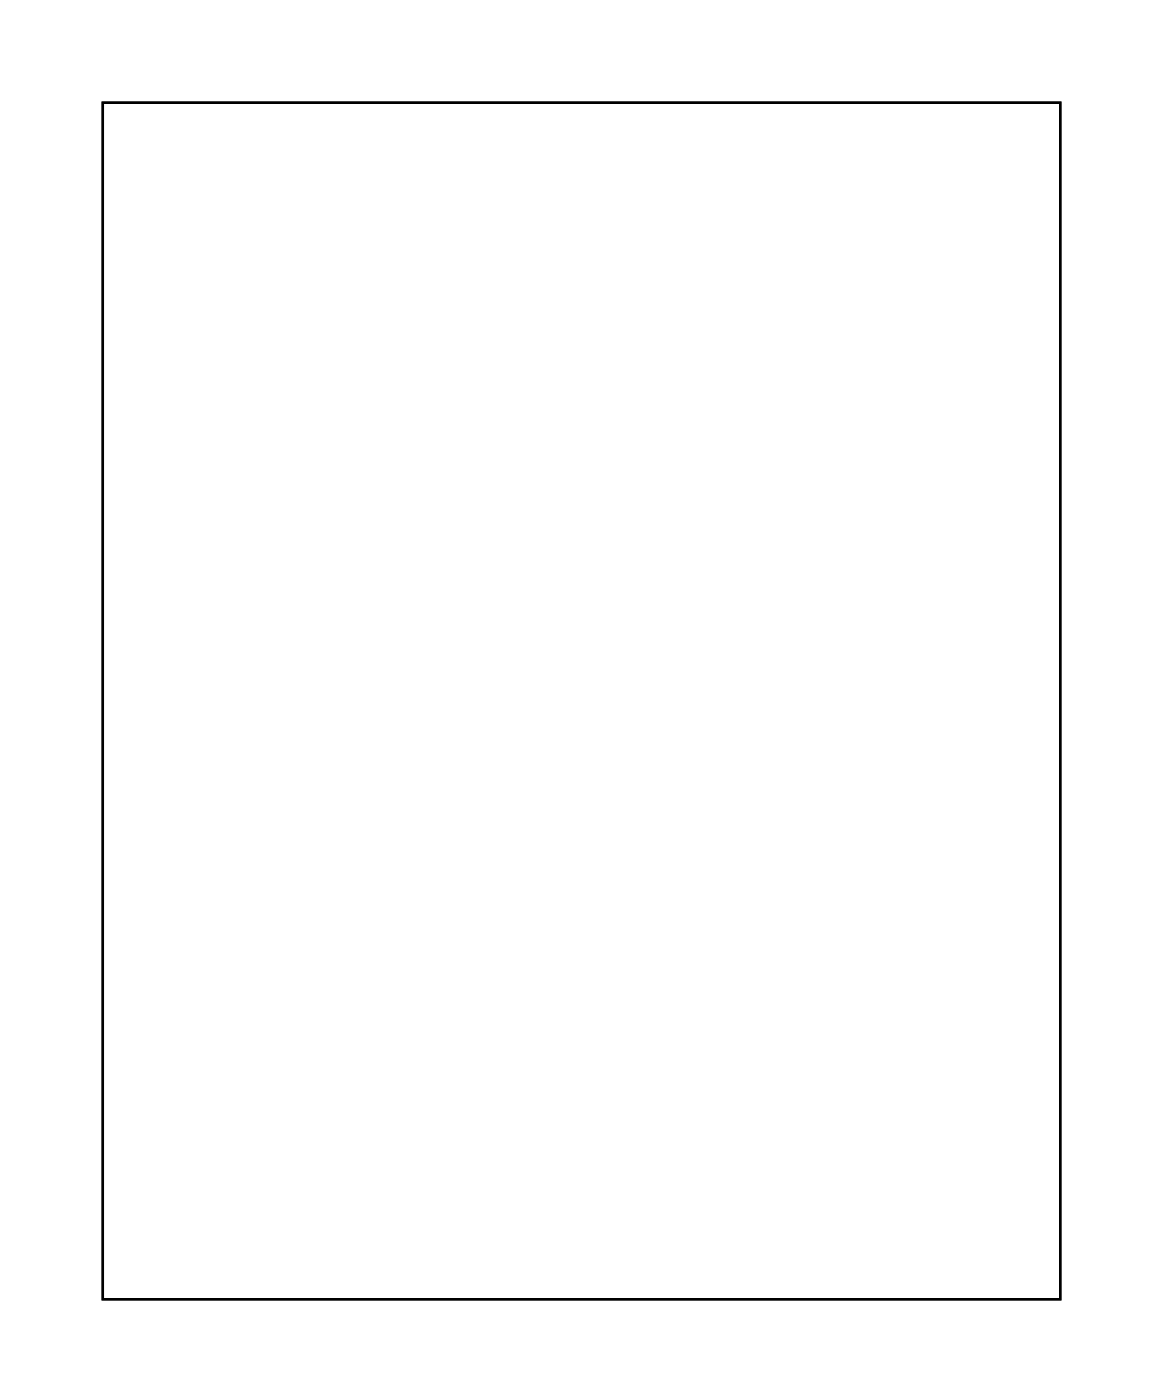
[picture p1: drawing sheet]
<svg xmlns="http://www.w3.org/2000/svg" width="97mm" height="117mm" viewBox="0 0 97 117" stroke-linecap="round" stroke-linejoin="round" font-family="sans-serif">
<path d="M8.6 8.6h79.8v99.8h-79.8z" fill="none" stroke="#000" stroke-width=".2"/>
<path d="M8.6 8.6h79.8v99.8h-79.8z" fill="none" stroke="#000" stroke-width=".08"/>
<path d="M77.6 99.3h1.4v1.4h-1.4z" fill="#fff"/>
<path d="M77.6 99.3h1.4v1.4h-1.4z" fill="none" stroke="#fff" stroke-width=".76" stroke-linecap="butt"/>
<circle cx="78.3" cy="100" r=".7" fill="#fff"/>
<circle cx="78.3" cy="100" r=".7" fill="none" stroke="#fff" stroke-width=".76" stroke-linecap="butt"/>
<circle cx="80.9" cy="100" r=".7" fill="#fff"/>
<circle cx="80.9" cy="100" r=".7" fill="none" stroke="#fff" stroke-width=".76" stroke-linecap="butt"/>
<circle cx="47.9" cy="21.2" r=".6" fill="#fff"/>
<circle cx="47.9" cy="21.2" r=".6" fill="none" stroke="#fff" stroke-width=".65" stroke-linecap="butt"/>
<path d="M47.3 20.6h1.2v1.2h-1.2z" fill="#fff"/>
<path d="M47.3 20.6h1.2v1.2h-1.2z" fill="none" stroke="#fff" stroke-width=".65" stroke-linecap="butt"/>
<circle cx="47.9" cy="18.7" r=".6" fill="#fff"/>
<circle cx="47.9" cy="18.7" r=".6" fill="none" stroke="#fff" stroke-width=".65" stroke-linecap="butt"/>
<circle cx="64.4" cy="87.3" r=".7" fill="#fff"/>
<circle cx="64.4" cy="87.3" r=".7" fill="none" stroke="#fff" stroke-width=".76" stroke-linecap="butt"/>
<circle cx="64.4" cy="97.4" r=".7" fill="#fff"/>
<circle cx="64.4" cy="97.4" r=".7" fill="none" stroke="#fff" stroke-width=".76" stroke-linecap="butt"/>
<path d="M73.8 18h1.5v1.4h-1.5z" fill="#fff"/>
<path d="M73.8 18h1.5v1.4h-1.5z" fill="none" stroke="#fff" stroke-width=".76" stroke-linecap="butt"/>
<circle cx="74.5" cy="18.7" r=".74" fill="#fff"/>
<circle cx="74.5" cy="18.7" r=".74" fill="none" stroke="#fff" stroke-width=".76" stroke-linecap="butt"/>
<circle cx="74.5" cy="21.2" r=".74" fill="#fff"/>
<circle cx="74.5" cy="21.2" r=".74" fill="none" stroke="#fff" stroke-width=".76" stroke-linecap="butt"/>
<circle cx="73.3" cy="49.4" r=".66" fill="#fff"/>
<circle cx="73.3" cy="49.4" r=".66" fill="none" stroke="#fff" stroke-width=".61" stroke-linecap="butt"/>
<circle cx="73.3" cy="46.8" r=".66" fill="#fff"/>
<circle cx="73.3" cy="46.8" r=".66" fill="none" stroke="#fff" stroke-width=".61" stroke-linecap="butt"/>
<circle cx="73.3" cy="44.3" r=".66" fill="#fff"/>
<circle cx="73.3" cy="44.3" r=".66" fill="none" stroke="#fff" stroke-width=".61" stroke-linecap="butt"/>
<circle cx="73.3" cy="41.7" r=".66" fill="#fff"/>
<circle cx="73.3" cy="41.7" r=".66" fill="none" stroke="#fff" stroke-width=".61" stroke-linecap="butt"/>
<circle cx="73.3" cy="39.2" r=".66" fill="#fff"/>
<circle cx="73.3" cy="39.2" r=".66" fill="none" stroke="#fff" stroke-width=".61" stroke-linecap="butt"/>
<circle cx="25" cy="61.1" r=".66" fill="#fff"/>
<circle cx="25" cy="61.1" r=".66" fill="none" stroke="#fff" stroke-width=".61" stroke-linecap="butt"/>
<circle cx="25" cy="63.6" r=".66" fill="#fff"/>
<circle cx="25" cy="63.6" r=".66" fill="none" stroke="#fff" stroke-width=".61" stroke-linecap="butt"/>
<circle cx="25" cy="66.1" r=".66" fill="#fff"/>
<circle cx="25" cy="66.1" r=".66" fill="none" stroke="#fff" stroke-width=".61" stroke-linecap="butt"/>
<circle cx="25" cy="68.7" r=".66" fill="#fff"/>
<circle cx="25" cy="68.7" r=".66" fill="none" stroke="#fff" stroke-width=".61" stroke-linecap="butt"/>
<circle cx="25" cy="71.2" r=".66" fill="#fff"/>
<circle cx="25" cy="71.2" r=".66" fill="none" stroke="#fff" stroke-width=".61" stroke-linecap="butt"/>
<circle cx="25" cy="73.8" r=".66" fill="#fff"/>
<circle cx="25" cy="73.8" r=".66" fill="none" stroke="#fff" stroke-width=".61" stroke-linecap="butt"/>
<circle cx="25" cy="76.3" r=".66" fill="#fff"/>
<circle cx="25" cy="76.3" r=".66" fill="none" stroke="#fff" stroke-width=".61" stroke-linecap="butt"/>
<circle cx="25" cy="78.8" r=".66" fill="#fff"/>
<circle cx="25" cy="78.8" r=".66" fill="none" stroke="#fff" stroke-width=".61" stroke-linecap="butt"/>
<circle cx="25" cy="81.4" r=".66" fill="#fff"/>
<circle cx="25" cy="81.4" r=".66" fill="none" stroke="#fff" stroke-width=".61" stroke-linecap="butt"/>
<circle cx="25" cy="83.9" r=".66" fill="#fff"/>
<circle cx="25" cy="83.9" r=".66" fill="none" stroke="#fff" stroke-width=".61" stroke-linecap="butt"/>
<circle cx="25" cy="39.2" r=".66" fill="#fff"/>
<circle cx="25" cy="39.2" r=".66" fill="none" stroke="#fff" stroke-width=".61" stroke-linecap="butt"/>
<circle cx="25" cy="41.7" r=".66" fill="#fff"/>
<circle cx="25" cy="41.7" r=".66" fill="none" stroke="#fff" stroke-width=".61" stroke-linecap="butt"/>
<circle cx="25" cy="44.3" r=".66" fill="#fff"/>
<circle cx="25" cy="44.3" r=".66" fill="none" stroke="#fff" stroke-width=".61" stroke-linecap="butt"/>
<circle cx="25" cy="46.8" r=".66" fill="#fff"/>
<circle cx="25" cy="46.8" r=".66" fill="none" stroke="#fff" stroke-width=".61" stroke-linecap="butt"/>
<circle cx="25" cy="49.4" r=".66" fill="#fff"/>
<circle cx="25" cy="49.4" r=".66" fill="none" stroke="#fff" stroke-width=".61" stroke-linecap="butt"/>
<circle cx="25" cy="51.9" r=".66" fill="#fff"/>
<circle cx="25" cy="51.9" r=".66" fill="none" stroke="#fff" stroke-width=".61" stroke-linecap="butt"/>
<circle cx="25" cy="54.4" r=".66" fill="#fff"/>
<circle cx="25" cy="54.4" r=".66" fill="none" stroke="#fff" stroke-width=".61" stroke-linecap="butt"/>
<circle cx="25" cy="57" r=".66" fill="#fff"/>
<circle cx="25" cy="57" r=".66" fill="none" stroke="#fff" stroke-width=".61" stroke-linecap="butt"/>
<circle cx="73.3" cy="72.2" r=".66" fill="#fff"/>
<circle cx="73.3" cy="72.2" r=".66" fill="none" stroke="#fff" stroke-width=".61" stroke-linecap="butt"/>
<circle cx="73.3" cy="74.8" r=".66" fill="#fff"/>
<circle cx="73.3" cy="74.8" r=".66" fill="none" stroke="#fff" stroke-width=".61" stroke-linecap="butt"/>
<circle cx="73.3" cy="69.7" r=".66" fill="#fff"/>
<circle cx="73.3" cy="69.7" r=".66" fill="none" stroke="#fff" stroke-width=".61" stroke-linecap="butt"/>
<circle cx="73.3" cy="67.1" r=".66" fill="#fff"/>
<circle cx="73.3" cy="67.1" r=".66" fill="none" stroke="#fff" stroke-width=".61" stroke-linecap="butt"/>
<circle cx="73.3" cy="64.6" r=".66" fill="#fff"/>
<circle cx="73.3" cy="64.6" r=".66" fill="none" stroke="#fff" stroke-width=".61" stroke-linecap="butt"/>
<circle cx="73.3" cy="62.1" r=".66" fill="#fff"/>
<circle cx="73.3" cy="62.1" r=".66" fill="none" stroke="#fff" stroke-width=".61" stroke-linecap="butt"/>
<circle cx="73.3" cy="59.5" r=".66" fill="#fff"/>
<circle cx="73.3" cy="59.5" r=".66" fill="none" stroke="#fff" stroke-width=".61" stroke-linecap="butt"/>
<circle cx="73.3" cy="57" r=".66" fill="#fff"/>
<circle cx="73.3" cy="57" r=".66" fill="none" stroke="#fff" stroke-width=".61" stroke-linecap="butt"/>
<circle cx="73.3" cy="51.9" r=".66" fill="#fff"/>
<circle cx="73.3" cy="51.9" r=".66" fill="none" stroke="#fff" stroke-width=".61" stroke-linecap="butt"/>
<path d="M45.9 53.6h1.4v1.4h-1.4z" fill="#fff"/>
<path d="M45.9 53.6h1.4v1.4h-1.4z" fill="none" stroke="#fff" stroke-width=".76" stroke-linecap="butt"/>
<circle cx="46.6" cy="54.3" r=".7" fill="#fff"/>
<circle cx="46.6" cy="54.3" r=".7" fill="none" stroke="#fff" stroke-width=".76" stroke-linecap="butt"/>
<circle cx="54.2" cy="54.3" r=".7" fill="#fff"/>
<circle cx="54.2" cy="54.3" r=".7" fill="none" stroke="#fff" stroke-width=".76" stroke-linecap="butt"/>
<circle cx="46.6" cy="56.8" r=".7" fill="#fff"/>
<circle cx="46.6" cy="56.8" r=".7" fill="none" stroke="#fff" stroke-width=".76" stroke-linecap="butt"/>
<circle cx="54.2" cy="56.8" r=".7" fill="#fff"/>
<circle cx="54.2" cy="56.8" r=".7" fill="none" stroke="#fff" stroke-width=".76" stroke-linecap="butt"/>
<circle cx="46.6" cy="59.3" r=".7" fill="#fff"/>
<circle cx="46.6" cy="59.3" r=".7" fill="none" stroke="#fff" stroke-width=".76" stroke-linecap="butt"/>
<circle cx="54.2" cy="59.3" r=".7" fill="#fff"/>
<circle cx="54.2" cy="59.3" r=".7" fill="none" stroke="#fff" stroke-width=".76" stroke-linecap="butt"/>
<circle cx="46.6" cy="61.9" r=".7" fill="#fff"/>
<circle cx="46.6" cy="61.9" r=".7" fill="none" stroke="#fff" stroke-width=".76" stroke-linecap="butt"/>
<circle cx="54.2" cy="61.9" r=".7" fill="#fff"/>
<circle cx="54.2" cy="61.9" r=".7" fill="none" stroke="#fff" stroke-width=".76" stroke-linecap="butt"/>
<circle cx="46.6" cy="64.4" r=".7" fill="#fff"/>
<circle cx="46.6" cy="64.4" r=".7" fill="none" stroke="#fff" stroke-width=".76" stroke-linecap="butt"/>
<circle cx="54.2" cy="64.4" r=".7" fill="#fff"/>
<circle cx="54.2" cy="64.4" r=".7" fill="none" stroke="#fff" stroke-width=".76" stroke-linecap="butt"/>
<circle cx="46.6" cy="67" r=".7" fill="#fff"/>
<circle cx="46.6" cy="67" r=".7" fill="none" stroke="#fff" stroke-width=".76" stroke-linecap="butt"/>
<circle cx="54.2" cy="67" r=".7" fill="#fff"/>
<circle cx="54.2" cy="67" r=".7" fill="none" stroke="#fff" stroke-width=".76" stroke-linecap="butt"/>
<circle cx="46.6" cy="69.5" r=".7" fill="#fff"/>
<circle cx="46.6" cy="69.5" r=".7" fill="none" stroke="#fff" stroke-width=".76" stroke-linecap="butt"/>
<circle cx="54.2" cy="69.5" r=".7" fill="#fff"/>
<circle cx="54.2" cy="69.5" r=".7" fill="none" stroke="#fff" stroke-width=".76" stroke-linecap="butt"/>
<circle cx="46.6" cy="72" r=".7" fill="#fff"/>
<circle cx="46.6" cy="72" r=".7" fill="none" stroke="#fff" stroke-width=".76" stroke-linecap="butt"/>
<circle cx="54.2" cy="72" r=".7" fill="#fff"/>
<circle cx="54.2" cy="72" r=".7" fill="none" stroke="#fff" stroke-width=".76" stroke-linecap="butt"/>
<circle cx="46.6" cy="74.6" r=".7" fill="#fff"/>
<circle cx="46.6" cy="74.6" r=".7" fill="none" stroke="#fff" stroke-width=".76" stroke-linecap="butt"/>
<circle cx="54.2" cy="74.6" r=".7" fill="#fff"/>
<circle cx="54.2" cy="74.6" r=".7" fill="none" stroke="#fff" stroke-width=".76" stroke-linecap="butt"/>
<circle cx="46.6" cy="77.1" r=".7" fill="#fff"/>
<circle cx="46.6" cy="77.1" r=".7" fill="none" stroke="#fff" stroke-width=".76" stroke-linecap="butt"/>
<circle cx="54.2" cy="77.1" r=".7" fill="#fff"/>
<circle cx="54.2" cy="77.1" r=".7" fill="none" stroke="#fff" stroke-width=".76" stroke-linecap="butt"/>
<circle cx="46.6" cy="79.7" r=".7" fill="#fff"/>
<circle cx="46.6" cy="79.7" r=".7" fill="none" stroke="#fff" stroke-width=".76" stroke-linecap="butt"/>
<circle cx="54.2" cy="79.7" r=".7" fill="#fff"/>
<circle cx="54.2" cy="79.7" r=".7" fill="none" stroke="#fff" stroke-width=".76" stroke-linecap="butt"/>
<circle cx="46.6" cy="82.2" r=".7" fill="#fff"/>
<circle cx="46.6" cy="82.2" r=".7" fill="none" stroke="#fff" stroke-width=".76" stroke-linecap="butt"/>
<circle cx="54.2" cy="82.2" r=".7" fill="#fff"/>
<circle cx="54.2" cy="82.2" r=".7" fill="none" stroke="#fff" stroke-width=".76" stroke-linecap="butt"/>
<circle cx="46.6" cy="84.7" r=".7" fill="#fff"/>
<circle cx="46.6" cy="84.7" r=".7" fill="none" stroke="#fff" stroke-width=".76" stroke-linecap="butt"/>
<circle cx="54.2" cy="84.7" r=".7" fill="#fff"/>
<circle cx="54.2" cy="84.7" r=".7" fill="none" stroke="#fff" stroke-width=".76" stroke-linecap="butt"/>
<circle cx="46.6" cy="87.3" r=".7" fill="#fff"/>
<circle cx="46.6" cy="87.3" r=".7" fill="none" stroke="#fff" stroke-width=".76" stroke-linecap="butt"/>
<circle cx="54.2" cy="87.3" r=".7" fill="#fff"/>
<circle cx="54.2" cy="87.3" r=".7" fill="none" stroke="#fff" stroke-width=".76" stroke-linecap="butt"/>
<circle cx="37.7" cy="75.8" r=".59" fill="#fff"/>
<circle cx="37.7" cy="75.8" r=".59" fill="none" stroke="#fff" stroke-width=".73" stroke-linecap="butt"/>
<circle cx="37.7" cy="73.3" r=".59" fill="#fff"/>
<circle cx="37.7" cy="73.3" r=".59" fill="none" stroke="#fff" stroke-width=".73" stroke-linecap="butt"/>
<circle cx="35.2" cy="78.4" r=".59" fill="#fff"/>
<circle cx="35.2" cy="78.4" r=".59" fill="none" stroke="#fff" stroke-width=".73" stroke-linecap="butt"/>
<circle cx="35.2" cy="75.8" r=".59" fill="#fff"/>
<circle cx="35.2" cy="75.8" r=".59" fill="none" stroke="#fff" stroke-width=".73" stroke-linecap="butt"/>
</svg>
